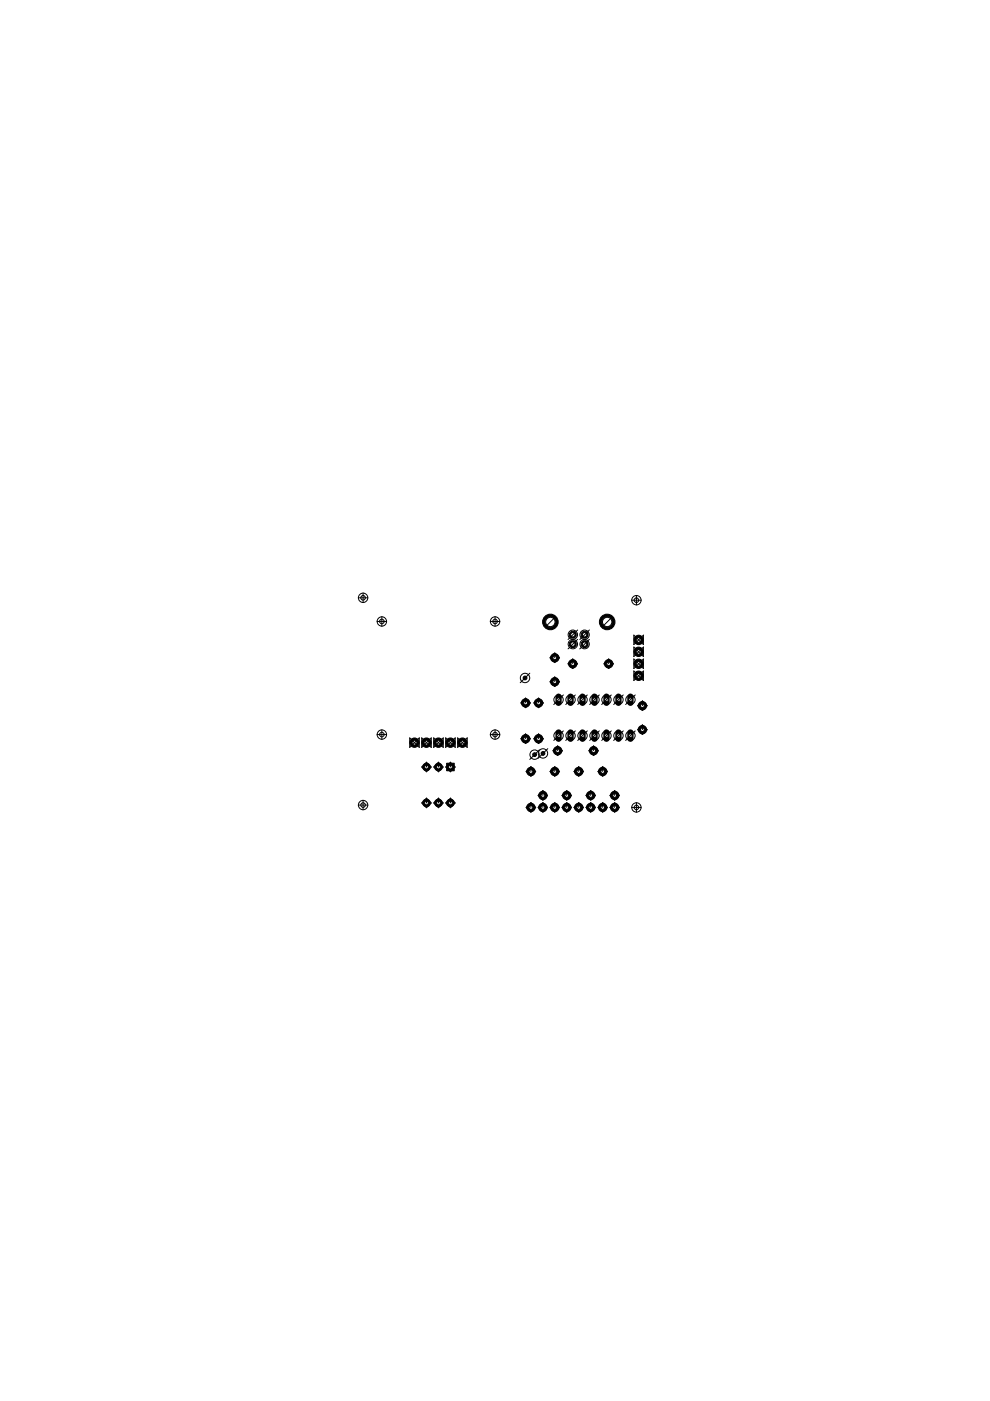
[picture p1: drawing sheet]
<svg xmlns="http://www.w3.org/2000/svg" width="210mm" height="297mm" viewBox="0 0 210 297" stroke-linecap="round" stroke-linejoin="round" font-family="sans-serif">
<circle cx="136.2" cy="149.6" r=".89" fill="#000" stroke="#000" stroke-width=".21"/>
<circle cx="136.2" cy="149.6" r=".4" fill="#fff" stroke="#000" stroke-width=".21"/>
<circle cx="136.2" cy="154.7" r=".89" fill="#000" stroke="#000" stroke-width=".21"/>
<circle cx="136.2" cy="154.7" r=".4" fill="#fff" stroke="#000" stroke-width=".21"/>
<circle cx="117.6" cy="139.5" r=".89" fill="#000" stroke="#000" stroke-width=".21"/>
<circle cx="117.6" cy="139.5" r=".4" fill="#fff" stroke="#000" stroke-width=".21"/>
<circle cx="117.6" cy="144.5" r=".89" fill="#000" stroke="#000" stroke-width=".21"/>
<circle cx="117.6" cy="144.5" r=".4" fill="#fff" stroke="#000" stroke-width=".21"/>
<path d="M118.4 155.3v1.3" fill="none" stroke="#000" stroke-width="1.3"/>
<circle cx="118.4" cy="156" r=".4" fill="#fff" stroke="#000" stroke-width=".21"/>
<path d="M121 155.3v1.3" fill="none" stroke="#000" stroke-width="1.3"/>
<circle cx="121" cy="156" r=".4" fill="#fff" stroke="#000" stroke-width=".21"/>
<path d="M128.6 155.3v1.3" fill="none" stroke="#000" stroke-width="1.3"/>
<circle cx="128.6" cy="156" r=".4" fill="#fff" stroke="#000" stroke-width=".21"/>
<path d="M131.1 155.3v1.3" fill="none" stroke="#000" stroke-width="1.3"/>
<circle cx="131.1" cy="156" r=".4" fill="#fff" stroke="#000" stroke-width=".21"/>
<path d="M123.5 155.3v1.3" fill="none" stroke="#000" stroke-width="1.3"/>
<circle cx="123.5" cy="156" r=".4" fill="#fff" stroke="#000" stroke-width=".21"/>
<path d="M126 155.3v1.3" fill="none" stroke="#000" stroke-width="1.3"/>
<circle cx="126" cy="156" r=".4" fill="#fff" stroke="#000" stroke-width=".21"/>
<path d="M133.7 155.3v1.3" fill="none" stroke="#000" stroke-width="1.3"/>
<circle cx="133.7" cy="156" r=".4" fill="#fff" stroke="#000" stroke-width=".21"/>
<path d="M133.7 147.7v1.3" fill="none" stroke="#000" stroke-width="1.3"/>
<circle cx="133.7" cy="148.4" r=".4" fill="#fff" stroke="#000" stroke-width=".21"/>
<path d="M131.1 147.7v1.3" fill="none" stroke="#000" stroke-width="1.3"/>
<circle cx="131.1" cy="148.4" r=".4" fill="#fff" stroke="#000" stroke-width=".21"/>
<path d="M128.6 147.7v1.3" fill="none" stroke="#000" stroke-width="1.3"/>
<circle cx="128.6" cy="148.4" r=".4" fill="#fff" stroke="#000" stroke-width=".21"/>
<path d="M126 147.7v1.3" fill="none" stroke="#000" stroke-width="1.3"/>
<circle cx="126" cy="148.4" r=".4" fill="#fff" stroke="#000" stroke-width=".21"/>
<path d="M123.5 147.7v1.3" fill="none" stroke="#000" stroke-width="1.3"/>
<circle cx="123.5" cy="148.4" r=".4" fill="#fff" stroke="#000" stroke-width=".21"/>
<path d="M121 147.7v1.3" fill="none" stroke="#000" stroke-width="1.3"/>
<circle cx="121" cy="148.4" r=".4" fill="#fff" stroke="#000" stroke-width=".21"/>
<path d="M118.4 147.7v1.3" fill="none" stroke="#000" stroke-width="1.3"/>
<circle cx="118.4" cy="148.4" r=".4" fill="#fff" stroke="#000" stroke-width=".21"/>
<circle cx="118.2" cy="159.2" r=".89" fill="#000" stroke="#000" stroke-width=".21"/>
<circle cx="118.2" cy="159.2" r=".4" fill="#fff" stroke="#000" stroke-width=".21"/>
<circle cx="125.9" cy="159.2" r=".89" fill="#000" stroke="#000" stroke-width=".21"/>
<circle cx="125.9" cy="159.2" r=".4" fill="#fff" stroke="#000" stroke-width=".21"/>
<circle cx="121.5" cy="136.6" r=".78" fill="#000" stroke="#000" stroke-width=".21"/>
<circle cx="121.5" cy="136.6" r=".47" fill="#fff" stroke="#000" stroke-width=".21"/>
<circle cx="124" cy="136.6" r=".78" fill="#000" stroke="#000" stroke-width=".21"/>
<circle cx="124" cy="136.6" r=".47" fill="#fff" stroke="#000" stroke-width=".21"/>
<circle cx="124" cy="134.6" r=".78" fill="#000" stroke="#000" stroke-width=".21"/>
<circle cx="124" cy="134.6" r=".47" fill="#fff" stroke="#000" stroke-width=".21"/>
<circle cx="121.5" cy="134.6" r=".78" fill="#000" stroke="#000" stroke-width=".21"/>
<circle cx="121.5" cy="134.6" r=".47" fill="#fff" stroke="#000" stroke-width=".21"/>
<circle cx="128.7" cy="131.9" r="1.65" fill="#000" stroke="#000" stroke-width=".21"/>
<circle cx="128.7" cy="131.9" r="1.14" fill="#fff" stroke="#000" stroke-width=".21"/>
<circle cx="116.7" cy="131.9" r="1.65" fill="#000" stroke="#000" stroke-width=".21"/>
<circle cx="116.7" cy="131.9" r="1.14" fill="#fff" stroke="#000" stroke-width=".21"/>
<circle cx="121.4" cy="140.7" r=".89" fill="#000" stroke="#000" stroke-width=".21"/>
<circle cx="121.4" cy="140.7" r=".4" fill="#fff" stroke="#000" stroke-width=".21"/>
<circle cx="129.1" cy="140.7" r=".89" fill="#000" stroke="#000" stroke-width=".21"/>
<circle cx="129.1" cy="140.7" r=".4" fill="#fff" stroke="#000" stroke-width=".21"/>
<circle cx="111.4" cy="149" r=".89" fill="#000" stroke="#000" stroke-width=".21"/>
<circle cx="111.4" cy="149" r=".4" fill="#fff" stroke="#000" stroke-width=".21"/>
<circle cx="111.4" cy="156.6" r=".89" fill="#000" stroke="#000" stroke-width=".21"/>
<circle cx="111.4" cy="156.6" r=".4" fill="#fff" stroke="#000" stroke-width=".21"/>
<circle cx="114.2" cy="149" r=".89" fill="#000" stroke="#000" stroke-width=".21"/>
<circle cx="114.2" cy="149" r=".4" fill="#fff" stroke="#000" stroke-width=".21"/>
<circle cx="114.2" cy="156.6" r=".89" fill="#000" stroke="#000" stroke-width=".21"/>
<circle cx="114.2" cy="156.6" r=".4" fill="#fff" stroke="#000" stroke-width=".21"/>
<circle cx="115.1" cy="171.2" r=".89" fill="#000" stroke="#000" stroke-width=".21"/>
<circle cx="115.1" cy="171.2" r=".4" fill="#fff" stroke="#000" stroke-width=".21"/>
<circle cx="115.1" cy="168.7" r=".89" fill="#000" stroke="#000" stroke-width=".21"/>
<circle cx="115.1" cy="168.7" r=".4" fill="#fff" stroke="#000" stroke-width=".21"/>
<circle cx="120.2" cy="171.2" r=".89" fill="#000" stroke="#000" stroke-width=".21"/>
<circle cx="120.2" cy="171.2" r=".4" fill="#fff" stroke="#000" stroke-width=".21"/>
<circle cx="120.2" cy="168.7" r=".89" fill="#000" stroke="#000" stroke-width=".21"/>
<circle cx="120.2" cy="168.7" r=".4" fill="#fff" stroke="#000" stroke-width=".21"/>
<circle cx="125.2" cy="171.2" r=".89" fill="#000" stroke="#000" stroke-width=".21"/>
<circle cx="125.2" cy="171.2" r=".4" fill="#fff" stroke="#000" stroke-width=".21"/>
<circle cx="125.2" cy="168.7" r=".89" fill="#000" stroke="#000" stroke-width=".21"/>
<circle cx="125.2" cy="168.7" r=".4" fill="#fff" stroke="#000" stroke-width=".21"/>
<circle cx="130.3" cy="171.2" r=".89" fill="#000" stroke="#000" stroke-width=".21"/>
<circle cx="130.3" cy="171.2" r=".4" fill="#fff" stroke="#000" stroke-width=".21"/>
<circle cx="130.3" cy="168.7" r=".89" fill="#000" stroke="#000" stroke-width=".21"/>
<circle cx="130.3" cy="168.7" r=".4" fill="#fff" stroke="#000" stroke-width=".21"/>
<circle cx="112.6" cy="171.2" r=".89" fill="#000" stroke="#000" stroke-width=".21"/>
<circle cx="112.6" cy="171.2" r=".4" fill="#fff" stroke="#000" stroke-width=".21"/>
<circle cx="112.6" cy="163.6" r=".89" fill="#000" stroke="#000" stroke-width=".21"/>
<circle cx="112.6" cy="163.6" r=".4" fill="#fff" stroke="#000" stroke-width=".21"/>
<circle cx="117.6" cy="171.2" r=".89" fill="#000" stroke="#000" stroke-width=".21"/>
<circle cx="117.6" cy="171.2" r=".4" fill="#fff" stroke="#000" stroke-width=".21"/>
<circle cx="117.6" cy="163.6" r=".89" fill="#000" stroke="#000" stroke-width=".21"/>
<circle cx="117.6" cy="163.6" r=".4" fill="#fff" stroke="#000" stroke-width=".21"/>
<circle cx="122.7" cy="171.2" r=".89" fill="#000" stroke="#000" stroke-width=".21"/>
<circle cx="122.7" cy="171.2" r=".4" fill="#fff" stroke="#000" stroke-width=".21"/>
<circle cx="122.7" cy="163.6" r=".89" fill="#000" stroke="#000" stroke-width=".21"/>
<circle cx="122.7" cy="163.6" r=".4" fill="#fff" stroke="#000" stroke-width=".21"/>
<circle cx="127.8" cy="171.2" r=".89" fill="#000" stroke="#000" stroke-width=".21"/>
<circle cx="127.8" cy="171.2" r=".4" fill="#fff" stroke="#000" stroke-width=".21"/>
<circle cx="127.8" cy="163.6" r=".89" fill="#000" stroke="#000" stroke-width=".21"/>
<circle cx="127.8" cy="163.6" r=".4" fill="#fff" stroke="#000" stroke-width=".21"/>
<circle cx="135.4" cy="140.7" r=".99" fill="#000" stroke="#000" stroke-width=".21"/>
<circle cx="135.4" cy="140.7" r=".51" fill="#fff" stroke="#000" stroke-width=".21"/>
<circle cx="135.4" cy="143.3" r=".99" fill="#000" stroke="#000" stroke-width=".21"/>
<circle cx="135.4" cy="143.3" r=".51" fill="#fff" stroke="#000" stroke-width=".21"/>
<circle cx="135.4" cy="138.2" r=".99" fill="#000" stroke="#000" stroke-width=".21"/>
<circle cx="135.4" cy="138.2" r=".51" fill="#fff" stroke="#000" stroke-width=".21"/>
<circle cx="135.4" cy="135.7" r=".99" fill="#000" stroke="#000" stroke-width=".21"/>
<circle cx="135.4" cy="135.7" r=".51" fill="#fff" stroke="#000" stroke-width=".21"/>
<path d="M94.7 161.8h1.6v1.6h-1.6z" fill="#000" stroke="#000" stroke-width=".21"/>
<circle cx="95.5" cy="162.6" r=".4" fill="#fff" stroke="#000" stroke-width=".21"/>
<circle cx="93" cy="162.6" r=".8" fill="#000" stroke="#000" stroke-width=".21"/>
<circle cx="93" cy="162.6" r=".4" fill="#fff" stroke="#000" stroke-width=".21"/>
<circle cx="90.4" cy="162.6" r=".8" fill="#000" stroke="#000" stroke-width=".21"/>
<circle cx="90.4" cy="162.6" r=".4" fill="#fff" stroke="#000" stroke-width=".21"/>
<circle cx="95.5" cy="170.2" r=".8" fill="#000" stroke="#000" stroke-width=".21"/>
<circle cx="95.5" cy="170.2" r=".4" fill="#fff" stroke="#000" stroke-width=".21"/>
<circle cx="93" cy="170.2" r=".8" fill="#000" stroke="#000" stroke-width=".21"/>
<circle cx="93" cy="170.2" r=".4" fill="#fff" stroke="#000" stroke-width=".21"/>
<circle cx="90.4" cy="170.2" r=".8" fill="#000" stroke="#000" stroke-width=".21"/>
<circle cx="90.4" cy="170.2" r=".4" fill="#fff" stroke="#000" stroke-width=".21"/>
<circle cx="93" cy="157.5" r=".99" fill="#000" stroke="#000" stroke-width=".21"/>
<circle cx="93" cy="157.5" r=".51" fill="#fff" stroke="#000" stroke-width=".21"/>
<circle cx="95.5" cy="157.5" r=".99" fill="#000" stroke="#000" stroke-width=".21"/>
<circle cx="95.5" cy="157.5" r=".51" fill="#fff" stroke="#000" stroke-width=".21"/>
<circle cx="90.4" cy="157.5" r=".99" fill="#000" stroke="#000" stroke-width=".21"/>
<circle cx="90.4" cy="157.5" r=".51" fill="#fff" stroke="#000" stroke-width=".21"/>
<circle cx="98" cy="157.5" r=".99" fill="#000" stroke="#000" stroke-width=".21"/>
<circle cx="98" cy="157.5" r=".51" fill="#fff" stroke="#000" stroke-width=".21"/>
<circle cx="87.9" cy="157.5" r=".99" fill="#000" stroke="#000" stroke-width=".21"/>
<circle cx="87.9" cy="157.5" r=".51" fill="#fff" stroke="#000" stroke-width=".21"/>
<circle cx="111.3" cy="143.7" r=".4" fill="#000" stroke="#000" stroke-width=".21"/>
<circle cx="111.3" cy="143.7" r=".19" fill="#fff" stroke="#000" stroke-width=".21"/>
<circle cx="115.1" cy="159.7" r=".4" fill="#000" stroke="#000" stroke-width=".21"/>
<circle cx="115.1" cy="159.7" r=".19" fill="#fff" stroke="#000" stroke-width=".21"/>
<circle cx="113.3" cy="160" r=".4" fill="#000" stroke="#000" stroke-width=".21"/>
<circle cx="113.3" cy="160" r=".19" fill="#fff" stroke="#000" stroke-width=".21"/>
<g fill="none" stroke="#000" stroke-width=".21">
<path d="M76 126.7h2M77 125.7v2.1M79.9 131.8h2.1M81 130.7v2.1M103.9 131.8h2.1M105 130.7v2.1M117.6 138.5v1M117.6 138.5l1 1-1 1-1-1zM117.7 130.9l-2 2M121.4 139.7l1 1-1 1.1-1-1.1zM121.4 139.7v1M122.5 135.6l-2.1 2"/>
<path d="M122.5 133.6l-2.1 2M125 135.6l-2.1 2M125 133.6l-2.1 2M129.1 139.7v1M129.1 139.7l1 1-1 1.1-1.1-1.1zM129.8 130.9l-2.1 2M133.9 127.3h2.1M134.4 139.7l2 2.1v-2.1l-2 2.1zM134.4 134.7v2l2-2v2zM134.4 137.2v2l2-2v2zM134.9 126.2v2.1M79.9 155.7h2.1"/>
<path d="M81 154.7v2.1M86.9 156.4l2 2.1v-2.1l-2 2.1zM89.4 156.4l2 2.1v-2.1l-2 2.1zM91.9 156.4l2.1 2.1v-2.1l-2.1 2.1zM94.5 156.4l2 2.1v-2.1l-2 2.1zM97 156.4l2.1 2.1v-2.1l-2.1 2.1zM103.9 155.7h2.1M105 154.7v2.1M111.4 148v1M111.4 155.6v1M111.4 148l1.1 1-1.1 1.1-1-1.1zM111.4 155.6l1.1 1-1.1 1-1-1z"/>
<path d="M112.3 142.7l-2 2.1M114.2 148v1M114.2 155.6v1M114.2 148l1 1-1 1.1-1-1.1zM114.2 155.6l1 1-1 1-1-1zM114.4 159l-2.1 2M116.1 158.7l-2 2.1M117.6 143.5v1M117.6 143.5l1 1-1 1.1-1-1.1zM118.2 158.2v1M118.2 158.2l1.1 1-1.1 1-1-1zM119.4 155l-2 2"/>
<path d="M119.4 147.3l-2 2.1M122 155l-2 2M122 147.3l-2 2.1M124.5 155l-2 2M124.5 147.3l-2 2.1M125.9 158.2v1M125.9 158.2l1 1-1 1-1.1-1zM127.1 147.3l-2.1 2.1M127.1 155l-2.1 2M129.6 147.3l-2 2.1M129.6 155l-2 2M132.1 155l-2 2"/>
<path d="M132.1 147.3l-2 2.1M134.4 142.3v2l2-2v2zM134.7 147.3l-2 2.1M134.7 155l-2 2M135.2 149.6l1-1 1 1-1 1zM135.2 154.7l1-1 1 1-1 1zM136.2 148.6v1M136.2 153.7v1M76 170.7h2M77 169.7v2M89.4 162.6l1-1 1 1-1 1zM89.4 170.2l1-1 1 1-1 1.1z"/>
<path d="M90.4 161.6v1M90.4 169.2v1M91.9 170.2l1.1-1 1 1-1 1.1zM91.9 162.6l1.1-1 1 1-1 1zM93 161.6v1M93 169.2v1M94.5 162.6l1-1 1 1-1 1zM94.5 170.2l1-1 1 1-1 1.1zM95.5 161.6v1M95.5 169.2v1M111.5 171.2l1.1-1 1 1-1 1zM112.6 162.6v1"/>
<path d="M112.6 170.2v1M112.6 162.6l1 1-1 1-1.1-1zM115.1 167.6v1.1M115.1 170.2v1M115.1 170.2l1 1-1 1-1-1zM115.1 167.6l1 1.1-1 1-1-1zM116.6 171.2l1-1 1 1-1 1zM116.6 163.6l1-1 1 1-1 1zM117.6 162.6v1M117.6 170.2v1M120.2 167.6v1.1M120.2 170.2v1"/>
<path d="M120.2 170.2l1 1-1 1-1.1-1zM120.2 167.6l1 1.1-1 1-1.1-1zM122.7 170.2l1 1-1 1-1-1zM122.7 162.6l1 1-1 1-1-1zM122.7 162.6v1M122.7 170.2v1M125.2 167.6v1.1M125.2 170.2v1M125.2 170.2l1.1 1-1.1 1-1-1zM125.2 167.6l1.1 1.1-1.1 1-1-1zM127.8 162.6l1 1-1 1-1-1zM127.8 170.2l1 1-1 1-1-1z"/>
<path d="M127.8 162.6v1M127.8 170.2v1M129.3 171.2l1-1 1 1-1 1zM129.3 168.7l1-1.1 1 1.1-1 1zM130.3 167.6v1.1M130.3 170.2v1M133.9 171.2h2.1M134.9 170.2v2"/>
<circle cx="77" cy="126.7" r=".99"/>
<circle cx="77" cy="126.7" r=".49"/>
<circle cx="81" cy="131.8" r=".99"/>
<circle cx="81" cy="131.8" r=".49"/>
<circle cx="105" cy="131.8" r=".99"/>
<circle cx="105" cy="131.8" r=".49"/>
<circle cx="116.7" cy="131.9" r=".99"/>
<circle cx="121.5" cy="134.6" r=".99"/>
<circle cx="121.5" cy="136.6" r=".99"/>
<circle cx="124" cy="134.6" r=".99"/>
<circle cx="124" cy="136.6" r=".99"/>
<circle cx="128.7" cy="131.9" r=".99"/>
<circle cx="134.9" cy="127.3" r=".99"/>
<circle cx="134.9" cy="127.3" r=".49"/>
<circle cx="81" cy="155.7" r=".99"/>
<circle cx="81" cy="155.7" r=".49"/>
<circle cx="105" cy="155.7" r=".99"/>
<circle cx="105" cy="155.7" r=".49"/>
<circle cx="111.3" cy="143.7" r=".99"/>
<circle cx="113.3" cy="160" r=".99"/>
<circle cx="115.1" cy="159.7" r=".99"/>
<circle cx="118.4" cy="156" r=".99"/>
<circle cx="118.4" cy="148.4" r=".99"/>
<circle cx="121" cy="148.4" r=".99"/>
<circle cx="121" cy="156" r=".99"/>
<circle cx="123.5" cy="148.4" r=".99"/>
<circle cx="123.5" cy="156" r=".99"/>
<circle cx="126" cy="148.4" r=".99"/>
<circle cx="126" cy="156" r=".99"/>
<circle cx="128.6" cy="148.4" r=".99"/>
<circle cx="128.6" cy="156" r=".99"/>
<circle cx="131.1" cy="148.4" r=".99"/>
<circle cx="131.1" cy="156" r=".99"/>
<circle cx="133.7" cy="148.4" r=".99"/>
<circle cx="133.7" cy="156" r=".99"/>
<circle cx="77" cy="170.7" r=".99"/>
<circle cx="77" cy="170.7" r=".49"/>
<circle cx="134.9" cy="171.2" r=".99"/>
<circle cx="134.9" cy="171.2" r=".49"/>
</g>
</svg>
